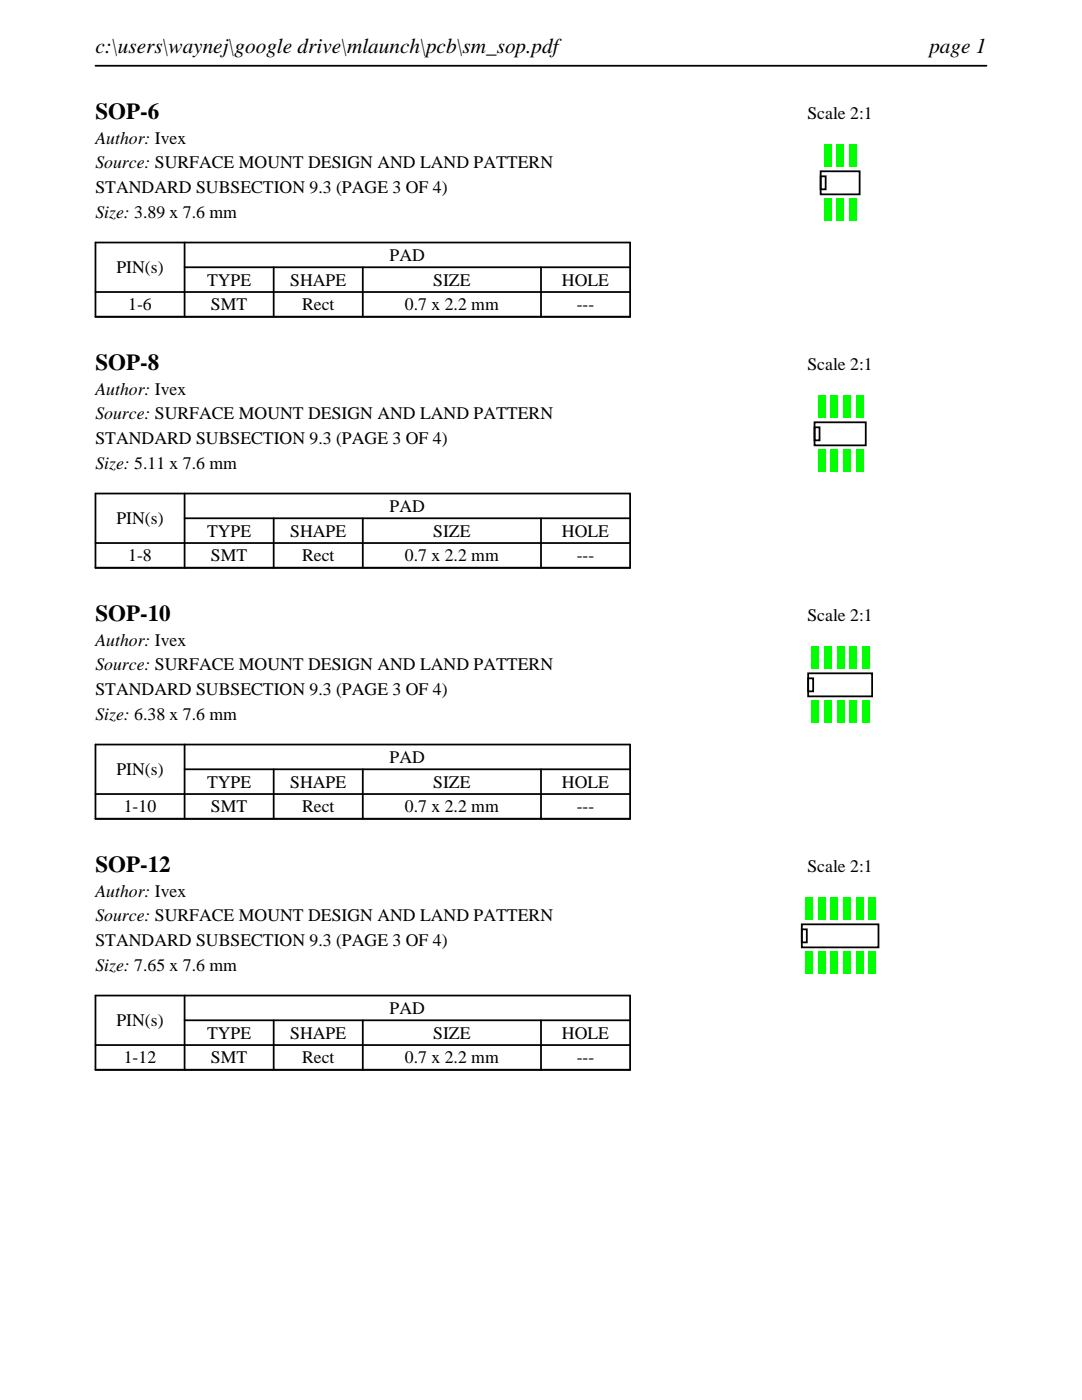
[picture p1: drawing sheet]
<svg xmlns="http://www.w3.org/2000/svg" width="216mm" height="279mm" viewBox="0 0 216 279" stroke-linecap="round" stroke-linejoin="round" font-family="sans-serif">
<defs><g id="words">
<g font-size="4.6">
<text x="19" y="23.7">SOP-6</text>
<text x="19" y="73.8">SOP-8</text>
<text x="19" y="123.9">SOP-10</text>
<text x="19" y="174">SOP-12</text>
</g>
<g font-size="4.2">
<text x="19" y="10.6">c:\users\waynej\google drive\mlaunch\pcb\sm_sop.pdf</text>
<text x="185.4" y="10.6">page 1</text>
</g>
<g font-size="3.5">
<text x="161.1" y="23.7">Scale 2:1</text>
<text x="19" y="28.6">Author: Ivex</text>
<text x="19" y="33.6">Source: SURFACE MOUNT DESIGN AND LAND PATTERN</text>
<text x="19" y="38.5">STANDARD SUBSECTION 9.3 (PAGE 3 OF 4)</text>
<text x="19" y="43.5">Size: 3.89 x 7.6 mm</text>
<text x="77.8" y="52.1">PAD</text>
<text x="23.2" y="54.5">PIN(s)</text>
<text x="41.3" y="57">TYPE</text>
<text x="57.9" y="57">SHAPE</text>
<text x="86.4" y="57">SIZE</text>
<text x="112.1" y="57">HOLE</text>
<text x="25.6" y="61.9">1-6</text>
<text x="42.1" y="61.9">SMT</text>
<text x="60.3" y="61.9">Rect</text>
<text x="80.8" y="61.9">0.7 x 2.2 mm</text>
<text x="115.1" y="61.9">---</text>
<text x="161.1" y="73.8">Scale 2:1</text>
<text x="19" y="78.7">Author: Ivex</text>
<text x="19" y="83.7">Source: SURFACE MOUNT DESIGN AND LAND PATTERN</text>
<text x="19" y="88.6">STANDARD SUBSECTION 9.3 (PAGE 3 OF 4)</text>
<text x="19" y="93.6">Size: 5.11 x 7.6 mm</text>
<text x="23.2" y="104.6">PIN(s)</text>
<text x="41.3" y="107.1">TYPE</text>
<text x="57.9" y="107.1">SHAPE</text>
<text x="77.8" y="102.2">PAD</text>
<text x="86.4" y="107.1">SIZE</text>
<text x="112.1" y="107.1">HOLE</text>
<text x="25.6" y="112">1-8</text>
<text x="42.1" y="112">SMT</text>
<text x="60.3" y="112">Rect</text>
<text x="80.8" y="112">0.7 x 2.2 mm</text>
<text x="115.1" y="112">---</text>
<text x="161.1" y="123.9">Scale 2:1</text>
<text x="19" y="128.8">Author: Ivex</text>
<text x="19" y="133.8">Source: SURFACE MOUNT DESIGN AND LAND PATTERN</text>
<text x="19" y="138.7">STANDARD SUBSECTION 9.3 (PAGE 3 OF 4)</text>
<text x="19" y="143.7">Size: 6.38 x 7.6 mm</text>
<text x="23.2" y="154.7">PIN(s)</text>
<text x="77.8" y="152.3">PAD</text>
<text x="41.3" y="157.2">TYPE</text>
<text x="57.9" y="157.2">SHAPE</text>
<text x="86.4" y="157.2">SIZE</text>
<text x="112.1" y="157.2">HOLE</text>
<text x="24.7" y="162.1">1-10</text>
<text x="42.1" y="162.1">SMT</text>
<text x="60.3" y="162.1">Rect</text>
<text x="80.8" y="162.1">0.7 x 2.2 mm</text>
<text x="115.1" y="162.1">---</text>
<text x="161.1" y="174">Scale 2:1</text>
<text x="19" y="178.9">Author: Ivex</text>
<text x="19" y="183.9">Source: SURFACE MOUNT DESIGN AND LAND PATTERN</text>
<text x="19" y="188.8">STANDARD SUBSECTION 9.3 (PAGE 3 OF 4)</text>
<text x="19" y="193.7">Size: 7.65 x 7.6 mm</text>
<text x="77.8" y="202.4">PAD</text>
<text x="23.2" y="204.8">PIN(s)</text>
<text x="41.3" y="207.3">TYPE</text>
<text x="57.9" y="207.3">SHAPE</text>
<text x="86.4" y="207.3">SIZE</text>
<text x="112.1" y="207.3">HOLE</text>
<text x="24.7" y="212.2">1-12</text>
<text x="42.1" y="212.2">SMT</text>
<text x="60.3" y="212.2">Rect</text>
<text x="80.8" y="212.2">0.7 x 2.2 mm</text>
<text x="115.1" y="212.2">---</text>
</g>
</g></defs>
<path d="M19 13.1h177.8M19 48.4h106.7v14.8h-106.7zM19 58.3h106.7M36.8 53.3h88.9M36.8 48.4v14.8M54.6 53.3v9.9M72.4 53.3v9.9M107.9 53.3v9.9" fill="none" stroke="#000" stroke-width=".35"/>
<path d="M163.7 34.2h7.8v4.6h-7.8zM163.7 35.2h1.1v2.6h-1.1z" fill="none" stroke="#000" stroke-width=".36"/>
<g fill="#0f0">
<path d="M164.4 39.6h1.4v4.4h-1.4z"/>
<path d="M167 39.6h1.4v4.4h-1.4z"/>
<path d="M169.5 39.6h1.4v4.4h-1.4z"/>
<path d="M169.5 28.8h1.4v4.4h-1.4z"/>
<path d="M167 28.8h1.4v4.4h-1.4z"/>
<path d="M164.4 28.8h1.4v4.4h-1.4z"/>
</g>
<path d="M19 98.5h106.7v14.8h-106.7zM36.8 98.5v14.8M19 108.4h106.7M36.8 103.4h88.9M54.6 103.4v9.9M72.4 103.4v9.9M107.9 103.4v9.9" fill="none" stroke="#000" stroke-width=".35"/>
<path d="M162.5 84.3h10.2v4.6h-10.2zM162.5 85.3h1v2.6h-1z" fill="none" stroke="#000" stroke-width=".36"/>
<g fill="#0f0">
<path d="M163.2 89.7h1.4v4.4h-1.4z"/>
<path d="M165.8 89.7h1.4v4.4h-1.4z"/>
<path d="M168.3 89.7h1.4v4.4h-1.4z"/>
<path d="M170.8 89.7h1.4v4.4h-1.4z"/>
<path d="M170.8 78.9h1.4v4.4h-1.4z"/>
<path d="M168.3 78.9h1.4v4.4h-1.4z"/>
<path d="M165.8 78.9h1.4v4.4h-1.4z"/>
<path d="M163.2 78.9h1.4v4.4h-1.4z"/>
</g>
<path d="M19 148.6h106.7v14.8h-106.7zM19 158.5h106.7M36.8 153.5h88.9M36.8 148.6v14.8M54.6 153.5v9.9M72.4 153.5v9.9M107.9 153.5v9.9" fill="none" stroke="#000" stroke-width=".35"/>
<path d="M161.3 134.4h12.7v4.6h-12.7zM161.3 135.4h1v2.6h-1z" fill="none" stroke="#000" stroke-width=".36"/>
<g fill="#0f0">
<path d="M162 139.8h1.4v4.4h-1.4z"/>
<path d="M164.5 139.8h1.4v4.4h-1.4z"/>
<path d="M167 139.8h1.4v4.4h-1.4z"/>
<path d="M169.6 139.8h1.4v4.4h-1.4z"/>
<path d="M172.1 139.8h1.4v4.4h-1.4z"/>
<path d="M172.1 129h1.4v4.4h-1.4z"/>
<path d="M169.6 129h1.4v4.4h-1.4z"/>
<path d="M167 129h1.4v4.4h-1.4z"/>
<path d="M164.5 129h1.4v4.4h-1.4z"/>
<path d="M162 129h1.4v4.4h-1.4z"/>
</g>
<path d="M19 198.7h106.7v14.8h-106.7zM36.8 198.7v14.8M19 208.6h106.7M36.8 203.6h88.9M54.6 203.6v9.9M72.4 203.6v9.9M107.9 203.6v9.9" fill="none" stroke="#000" stroke-width=".35"/>
<path d="M160 184.5h15.3v4.6h-15.3zM160 185.5h1v2.6h-1z" fill="none" stroke="#000" stroke-width=".36"/>
<g fill="#0f0">
<path d="M160.7 189.9h1.4v4.4h-1.4z"/>
<path d="M163.2 189.9h1.4v4.4h-1.4z"/>
<path d="M165.8 189.9h1.4v4.4h-1.4z"/>
<path d="M168.3 189.9h1.4v4.4h-1.4z"/>
<path d="M170.8 189.9h1.4v4.4h-1.4z"/>
<path d="M173.4 189.9h1.4v4.4h-1.4z"/>
<path d="M173.4 179.1h1.4v4.4h-1.4z"/>
<path d="M170.8 179.1h1.4v4.4h-1.4z"/>
<path d="M168.3 179.1h1.4v4.4h-1.4z"/>
<path d="M165.8 179.1h1.4v4.4h-1.4z"/>
<path d="M163.2 179.1h1.4v4.4h-1.4z"/>
<path d="M160.7 179.1h1.4v4.4h-1.4z"/>
</g>
<use href="#words"/>
</svg>
